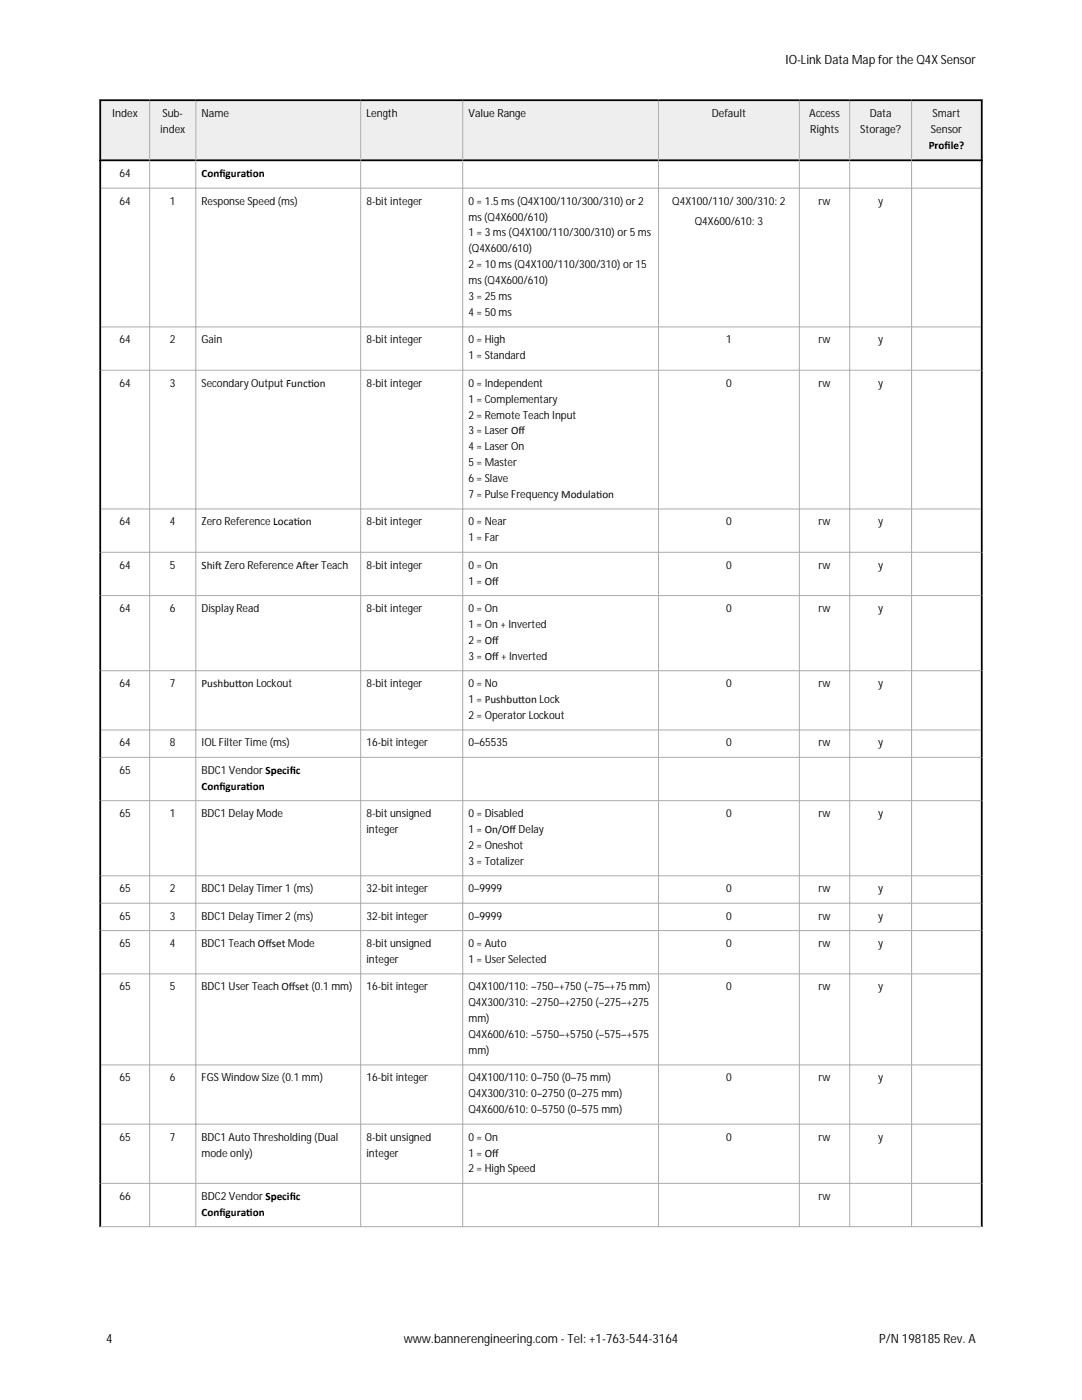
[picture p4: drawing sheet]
<svg xmlns="http://www.w3.org/2000/svg" width="216mm" height="279mm" viewBox="0 0 216 279" stroke-linecap="round" stroke-linejoin="round" font-family="sans-serif">
<defs><g id="words">
<g font-size="2.5">
<text x="156.7" y="12.7">IO-Link Data Map for the Q4X Sensor</text>
<text x="21.2" y="267.9">4</text>
<text x="80.5" y="267.9">www.bannerengineering.com - Tel: +1-763-544-3164</text>
<text x="175.5" y="267.9">P/N 198185 Rev. A</text>
</g>
<g font-size="2.2">
<text x="22.4" y="23.4">Index</text>
<text x="32.4" y="23.4">Sub-</text>
<text x="40.2" y="23.4">Name</text>
<text x="73.1" y="23.4">Length</text>
<text x="93.5" y="23.4">Value Range</text>
<text x="142" y="23.4">Default</text>
<text x="161.5" y="23.4">Access</text>
<text x="173.5" y="23.4">Data</text>
<text x="186.1" y="23.4">Smart</text>
<text x="31.9" y="26.6">index</text>
<text x="161.7" y="26.6">Rights</text>
<text x="171.7" y="26.6">Storage?</text>
<text x="185.3" y="29.7">Prof</text>
<text x="185.7" y="26.6">Sensor</text>
<text x="188.5" y="29.7">ile?</text>
<text x="23.8" y="35.4">64</text>
<text x="40.2" y="35.4">Conf</text>
<text x="43.8" y="35.4">igurat</text>
<text x="49.1" y="35.4">ion</text>
<text x="23.8" y="40.8">64</text>
<text x="33.9" y="40.8">1</text>
<text x="40.2" y="40.8">Response Speed (ms)</text>
<text x="73.1" y="40.8">8-bit integer</text>
<text x="93.5" y="40.8">0 = 1.5 ms (Q4X100/110/300/310) or 2</text>
<text x="134.2" y="40.8">Q4X100/110/ 300/310: 2</text>
<text x="163.3" y="40.8">rw</text>
<text x="175.2" y="40.8">y</text>
<text x="93.5" y="44">ms (Q4X600/610)</text>
<text x="93.5" y="47.2">1 = 3 ms (Q4X100/110/300/310) or 5 ms</text>
<text x="138.6" y="44.9">Q4X600/610: 3</text>
<text x="93.5" y="50.4">(Q4X600/610)</text>
<text x="93.5" y="53.5">2 = 10 ms (Q4X100/110/300/310) or 15</text>
<text x="93.5" y="56.7">ms (Q4X600/610)</text>
<text x="93.5" y="59.9">3 = 25 ms</text>
<text x="93.5" y="63.1">4 = 50 ms</text>
<text x="23.8" y="68.5">64</text>
<text x="33.9" y="68.5">2</text>
<text x="40.2" y="68.5">Gain</text>
<text x="73.1" y="68.5">8-bit integer</text>
<text x="93.5" y="68.5">0 = High</text>
<text x="93.5" y="71.7">1 = Standard</text>
<text x="144.9" y="68.5">1</text>
<text x="163.3" y="68.5">rw</text>
<text x="175.2" y="68.5">y</text>
<text x="23.8" y="77.2">64</text>
<text x="33.9" y="77.2">3</text>
<text x="40.2" y="77.2">Secondary Output Funct</text>
<text x="61.4" y="77.2">ion</text>
<text x="73.1" y="77.2">8-bit integer</text>
<text x="93.5" y="77.2">0 = Independent</text>
<text x="144.9" y="77.2">0</text>
<text x="163.3" y="77.2">rw</text>
<text x="175.2" y="77.2">y</text>
<text x="93.5" y="80.4">1 = Complementary</text>
<text x="93.5" y="83.5">2 = Remote Teach Input</text>
<text x="93.5" y="89.9">4 = Laser On</text>
<text x="93.5" y="86.7">3 = Laser Of</text>
<text x="103.4" y="86.7">f</text>
<text x="93.5" y="93.1">5 = Master</text>
<text x="93.5" y="96.2">6 = Slave</text>
<text x="93.5" y="99.4">7 = Pulse FrequencyModulat</text>
<text x="119" y="99.4">ion</text>
<text x="23.8" y="104.9">64</text>
<text x="33.9" y="104.9">4</text>
<text x="40.2" y="104.9">Zero Reference Locat</text>
<text x="58.6" y="104.9">ion</text>
<text x="73.1" y="104.9">8-bit integer</text>
<text x="93.5" y="104.9">0 = Near</text>
<text x="144.9" y="104.9">0</text>
<text x="163.3" y="104.9">rw</text>
<text x="175.2" y="104.9">y</text>
<text x="23.8" y="113.5">64</text>
<text x="33.9" y="113.5">5</text>
<text x="40.2" y="113.5">Shif Zero Reference Af</text>
<text x="42.9" y="113.5">t</text>
<text x="60.4" y="113.5">ter Teach</text>
<text x="73.1" y="113.5">8-bit integer</text>
<text x="93.5" y="108">1 = Far</text>
<text x="93.5" y="113.5">0 = On</text>
<text x="144.9" y="113.5">0</text>
<text x="163.3" y="113.5">rw</text>
<text x="175.2" y="113.5">y</text>
<text x="93.5" y="116.7">1 = Of</text>
<text x="98.2" y="116.7">f</text>
<text x="23.8" y="122.2">64</text>
<text x="33.9" y="122.2">6</text>
<text x="40.2" y="122.2">Display Read</text>
<text x="73.1" y="122.2">8-bit integer</text>
<text x="93.5" y="122.2">0 = On</text>
<text x="93.5" y="125.3">1 = On + Inverted</text>
<text x="144.9" y="122.2">0</text>
<text x="163.3" y="122.2">rw</text>
<text x="175.2" y="122.2">y</text>
<text x="93.5" y="128.5">2 = Of</text>
<text x="93.5" y="131.7">3 = Of + Inverted</text>
<text x="98.2" y="128.5">f</text>
<text x="98.2" y="131.7">f</text>
<text x="23.8" y="137.1">64</text>
<text x="33.9" y="137.1">7</text>
<text x="40.2" y="137.1">Pushbut</text>
<text x="46.9" y="137.1">ton Lockout</text>
<text x="73.1" y="137.1">8-bit integer</text>
<text x="93.5" y="137.1">0 = No</text>
<text x="144.9" y="137.1">0</text>
<text x="163.3" y="137.1">rw</text>
<text x="175.2" y="137.1">y</text>
<text x="93.5" y="140.3">1 = Pushbut</text>
<text x="93.5" y="143.5">2 = Operator Lockout</text>
<text x="103.4" y="140.3">ton Lock</text>
<text x="23.8" y="149">64</text>
<text x="33.9" y="149">8</text>
<text x="40.2" y="149">IOL Filter Time (ms)</text>
<text x="73.1" y="149">16-bit integer</text>
<text x="93.5" y="149">0–65535</text>
<text x="144.9" y="149">0</text>
<text x="163.3" y="149">rw</text>
<text x="175.2" y="149">y</text>
<text x="23.8" y="154.4">65</text>
<text x="40.2" y="154.4">BDC1 Vendor Specif</text>
<text x="57.8" y="154.4">ic</text>
<text x="40.2" y="157.6">Conf</text>
<text x="43.8" y="157.6">igurat</text>
<text x="49.1" y="157.6">ion</text>
<text x="23.8" y="163.1">65</text>
<text x="33.9" y="163.1">1</text>
<text x="40.2" y="163.1">BDC1 Delay Mode</text>
<text x="73.1" y="163.1">8-bit unsigned</text>
<text x="73.1" y="166.3">integer</text>
<text x="93.5" y="163.1">0 = Disabled</text>
<text x="93.5" y="166.3">1 = On/Of Delay</text>
<text x="101.7" y="166.3">f</text>
<text x="144.9" y="163.1">0</text>
<text x="163.3" y="163.1">rw</text>
<text x="175.2" y="163.1">y</text>
<text x="93.5" y="169.4">2 = Oneshot</text>
<text x="93.5" y="172.6">3 = Totalizer</text>
<text x="23.8" y="178.1">65</text>
<text x="33.9" y="178.1">2</text>
<text x="40.2" y="178.1">BDC1 Delay Timer 1 (ms)</text>
<text x="73.1" y="178.1">32-bit integer</text>
<text x="93.5" y="178.1">0–9999</text>
<text x="144.9" y="178.1">0</text>
<text x="163.3" y="178.1">rw</text>
<text x="175.2" y="178.1">y</text>
<text x="23.8" y="183.5">65</text>
<text x="33.9" y="183.5">3</text>
<text x="40.2" y="183.5">BDC1 Delay Timer 2 (ms)</text>
<text x="73.1" y="183.5">32-bit integer</text>
<text x="93.5" y="183.5">0–9999</text>
<text x="144.9" y="183.5">0</text>
<text x="163.3" y="183.5">rw</text>
<text x="175.2" y="183.5">y</text>
<text x="23.8" y="189">65</text>
<text x="33.9" y="189">4</text>
<text x="40.2" y="189">BDC1 Teach Of</text>
<text x="52.9" y="189">fset Mode</text>
<text x="73.1" y="189">8-bit unsigned</text>
<text x="93.5" y="189">0 = Auto</text>
<text x="144.9" y="189">0</text>
<text x="163.3" y="189">rw</text>
<text x="175.2" y="189">y</text>
<text x="23.8" y="197.7">65</text>
<text x="33.9" y="197.7">5</text>
<text x="40.2" y="197.7">BDC1 User Teach Of</text>
<text x="57.6" y="197.7">fset (0.1 mm)</text>
<text x="73.1" y="197.7">16-bit integer</text>
<text x="73.1" y="192.2">integer</text>
<text x="93.5" y="192.2">1 = User Selected</text>
<text x="93.5" y="197.7">Q4X100/110: –750–+750 (–75–+75 mm)</text>
<text x="144.9" y="197.7">0</text>
<text x="163.3" y="197.7">rw</text>
<text x="175.2" y="197.7">y</text>
<text x="93.5" y="200.8">Q4X300/310: –2750–+2750 (–275–+275</text>
<text x="93.5" y="204">mm)</text>
<text x="93.5" y="207.2">Q4X600/610: –5750–+5750 (–575–+575</text>
<text x="23.8" y="215.8">65</text>
<text x="33.9" y="215.8">6</text>
<text x="40.2" y="215.8">FGS Window Size (0.1 mm)</text>
<text x="73.1" y="215.8">16-bit integer</text>
<text x="93.5" y="210.4">mm)</text>
<text x="93.5" y="215.8">Q4X100/110: 0–750 (0–75 mm)</text>
<text x="144.9" y="215.8">0</text>
<text x="163.3" y="215.8">rw</text>
<text x="175.2" y="215.8">y</text>
<text x="93.5" y="219">Q4X300/310: 0–2750 (0–275 mm)</text>
<text x="23.8" y="227.6">65</text>
<text x="33.9" y="227.6">7</text>
<text x="40.2" y="227.6">BDC1 Auto Thresholding (Dual</text>
<text x="73.1" y="227.6">8-bit unsigned</text>
<text x="93.5" y="222.2">Q4X600/610: 0–5750 (0–575 mm)</text>
<text x="93.5" y="227.6">0 = On</text>
<text x="144.9" y="227.6">0</text>
<text x="163.3" y="227.6">rw</text>
<text x="175.2" y="227.6">y</text>
<text x="40.2" y="230.8">mode only)</text>
<text x="73.1" y="230.8">integer</text>
<text x="93.5" y="230.8">1 = Of</text>
<text x="93.5" y="234">2 = High Speed</text>
<text x="98.2" y="230.8">f</text>
<text x="23.8" y="239.5">66</text>
<text x="40.2" y="239.5">BDC2 Vendor Specif</text>
<text x="57.8" y="239.5">ic</text>
<text x="163.3" y="239.5">rw</text>
<text x="40.2" y="242.6">Conf</text>
<text x="43.8" y="242.6">igurat</text>
<text x="49.1" y="242.6">ion</text>
</g>
</g></defs>
<g fill="#eee">
<path d="M20.2 20.2h9.6v11.6h-9.6z" fill-rule="evenodd"/>
<path d="M29.9 20.2h9.1v11.6h-9.1z" fill-rule="evenodd"/>
<path d="M39.2 20.2h32.7v11.6h-32.7z" fill-rule="evenodd"/>
<path d="M72.1 20.2h20.1v11.6h-20.1z" fill-rule="evenodd"/>
<path d="M92.4 20.2h38.9v11.6h-38.9z" fill-rule="evenodd"/>
<path d="M131.5 20.2h27.9v11.6h-27.9z" fill-rule="evenodd"/>
<path d="M159.6 20.2h9.9v11.6h-9.9z" fill-rule="evenodd"/>
<path d="M169.6 20.2h12.2v11.6h-12.2z" fill-rule="evenodd"/>
<path d="M182 20.2h13.7v11.6h-13.7z" fill-rule="evenodd"/>
</g>
<path d="M20 19.8v225.1M195.9 19.8v225.1M19.8 20h176.3M19.8 32h176.3" fill="none" stroke="#000" stroke-width=".35"/>
<g fill="none" stroke="#ababab" stroke-width=".2">
<path d="M20.2 37.6h175.5M29.9 20.2v224.7M39.1 20.2v224.7M72 20.2v224.7M92.3 20.2v224.7M131.4 20.2v224.7M159.5 20.2v224.7M169.5 20.2v224.7M181.9 20.2v224.7M20.2 65.2h175.5M20.2 73.9h175.5M20.2 101.6h175.5"/>
<path d="M20.2 110.2h175.5M20.2 118.9h175.5M20.2 133.9h175.5M20.2 145.7h175.5M20.2 151.1h175.5M20.2 159.8h175.5M20.2 174.8h175.5M20.2 180.2h175.5M20.2 185.7h175.5M20.2 194.4h175.5M20.2 212.5h175.5M20.2 224.3h175.5"/>
<path d="M20.2 236.2h175.5M19.8 244.8h176.3"/>
</g>
<use href="#words"/>
</svg>
